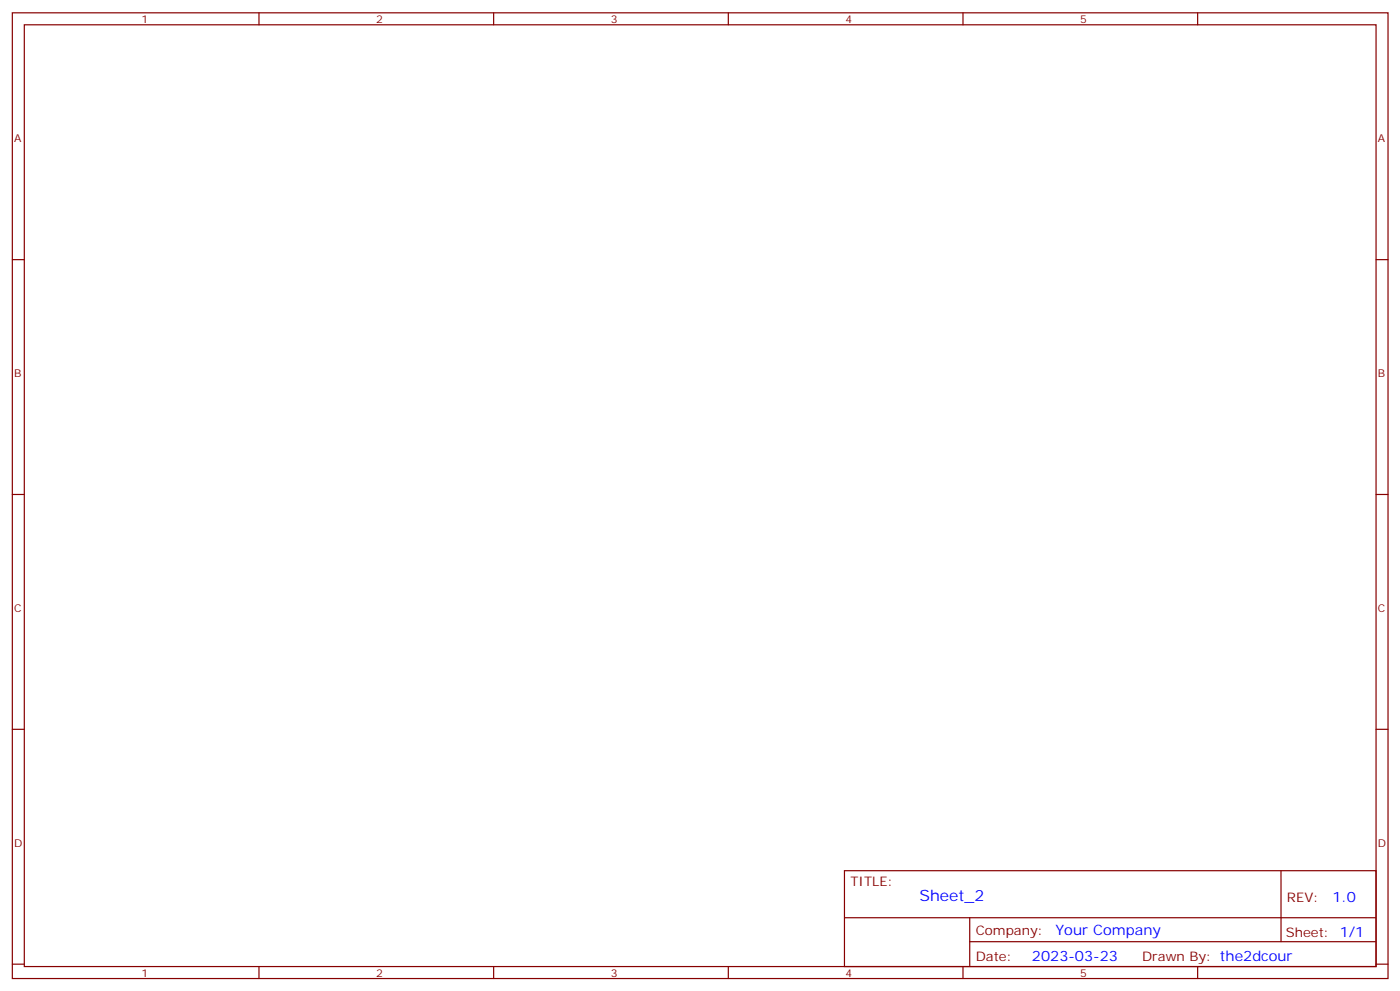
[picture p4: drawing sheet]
<svg xmlns="http://www.w3.org/2000/svg" width="413mm" height="292mm" viewBox="0 0 413 292" stroke-linecap="round" stroke-linejoin="round" font-family="sans-serif">
<defs><g id="words">
<text font-size="4.6" fill="#00f" x="270.9" y="265.4">Sheet_2</text>
<g font-size="4.2" fill="#00f">
<text x="392.6" y="265.6">1.0</text>
<text x="311" y="275.2">Your Company</text>
<text x="304.1" y="283">2023-03-23</text>
</g>
<g font-size="3.9" fill="#800">
<text x="250.6" y="260.9">TITLE:</text>
<text x="379.2" y="265.6">REV:</text>
<text x="287.5" y="275.1">Company:</text>
<text x="378.9" y="275.8">Sheet: 1/1</text>
<text x="287.5" y="282.8">Date:</text>
<text x="336.5" y="282.9">Drawn By: the2dcour</text>
</g>
<g font-size="3.2" fill="#800">
<text x="41.7" y="6.8">1</text>
<text x="110.9" y="6.8">2</text>
<text x="180" y="6.8">3</text>
<text x="249.2" y="6.8">4</text>
<text x="318.3" y="6.8">5</text>
<text x="4.2" y="41.9">A</text>
<text x="406" y="41.9">A</text>
<text x="4.2" y="111">B</text>
<text x="406" y="111">B</text>
<text x="4.2" y="180.2">C</text>
<text x="406" y="180.2">C</text>
<text x="4.2" y="249.3">D</text>
<text x="406" y="249.3">D</text>
<text x="41.7" y="287.6">1</text>
<text x="110.9" y="287.6">2</text>
<text x="180" y="287.6">3</text>
<text x="249.2" y="287.6">4</text>
<text x="318.3" y="287.6">5</text>
</g>
</g></defs>
<g fill="none" stroke="#870000" stroke-width=".35">
<path d="M3.6 3.8h405.4v284.3h-405.4zM7.2 7.3h398.2v277.3h-398.2zM76.3 3.8v3.5M145.5 3.8v3.5M214.6 3.8v3.5M283.7 3.8v3.5M352.9 3.8v3.5M3.6 76.4h3.6M405.4 76.4h3.6M3.6 145.6h3.6M405.4 145.6h3.6M3.6 214.7h3.6"/>
<path d="M405.4 214.7h3.6M248.8 256.4h156.6v28.2h-156.6zM377.4 256.4v20.9M248.8 270.2h156.5M285.7 277.3h119.6M285.7 270.2v14.1M3.6 283.9h3.6M76.3 284.6v3.5M145.5 284.6v3.5M214.6 284.6v3.5M283.7 284.6v3.5M352.9 284.6v3.5"/>
<path d="M405.4 283.9h3.6"/>
</g>
<use href="#words"/>
</svg>
